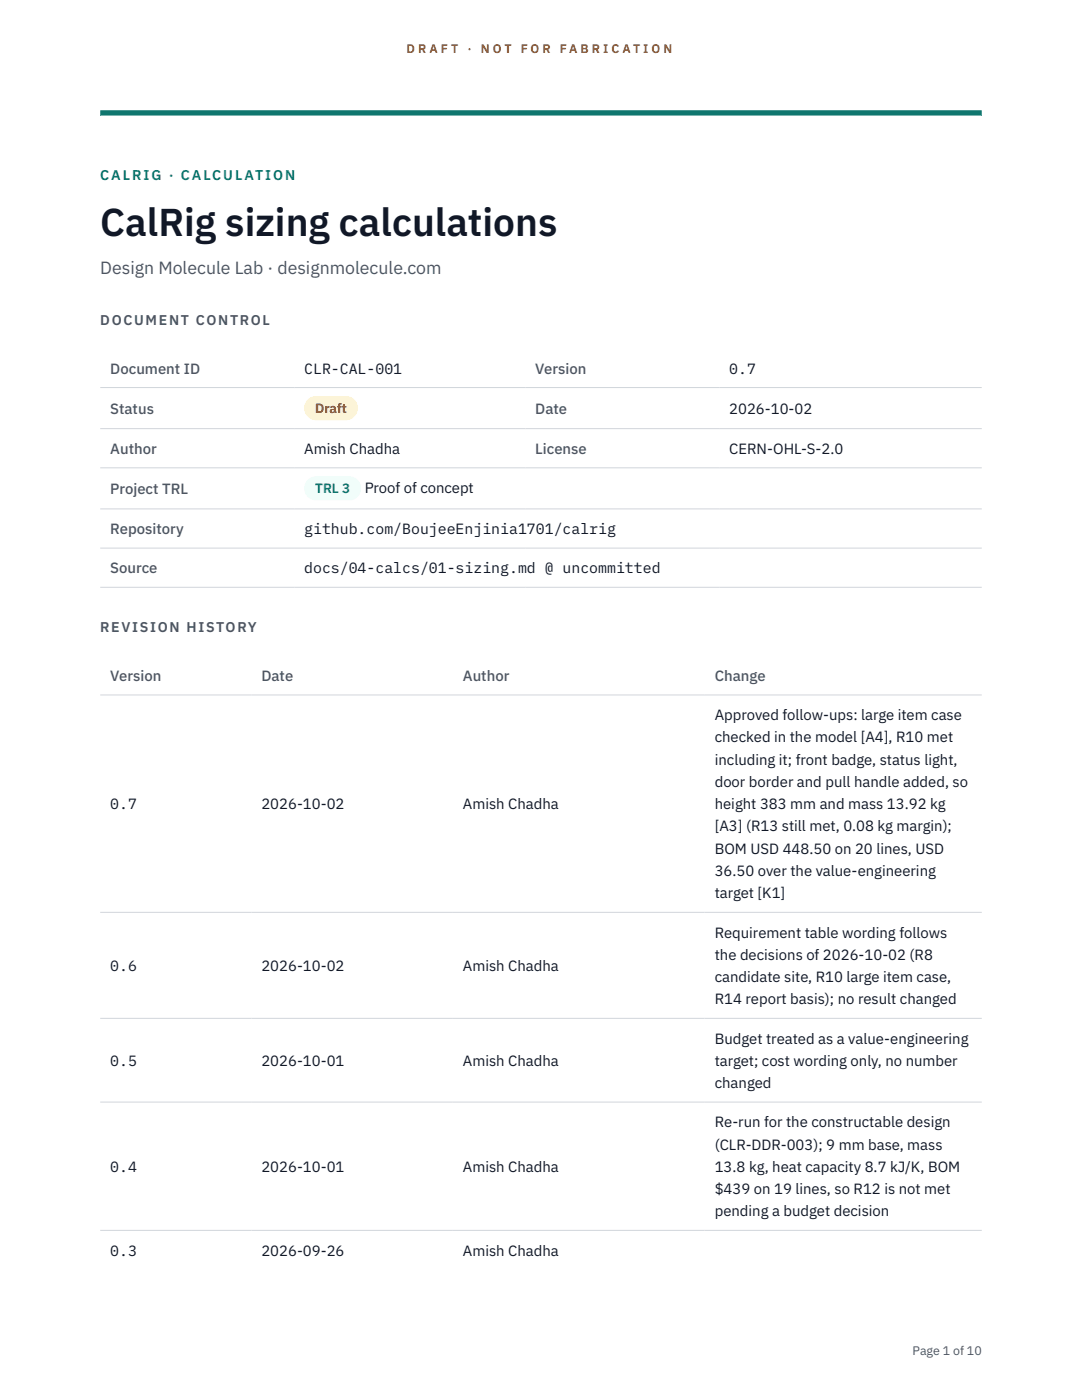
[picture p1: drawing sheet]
<svg xmlns="http://www.w3.org/2000/svg" width="216mm" height="279mm" viewBox="0 0 216 279" stroke-linecap="round" stroke-linejoin="round" font-family="sans-serif">
<defs><g id="words">
<text font-size="7.8" fill="#111827" x="20" y="47.1">CalRig sizing calculations</text>
<text font-size="3.5" fill="#4b5563" x="20" y="54.6">Design Molecule Lab · designmolecule.com</text>
<g font-size="3" fill="#4b5563">
<text x="22" y="74.5">Document ID</text>
<text x="106.8" y="74.5">Version</text>
<text x="22" y="82.6">Status</text>
<text x="106.8" y="82.6">Date</text>
<text x="22" y="90.6">Author</text>
<text x="106.8" y="90.6">License</text>
<text x="22" y="98.6">Project TRL</text>
<text x="22" y="106.6">Repository</text>
<text x="22" y="114.4">Source</text>
<text x="22" y="135.9">Version</text>
<text x="52.2" y="135.9">Date</text>
<text x="92.4" y="135.9">Author</text>
<text x="142.6" y="135.9">Change</text>
</g>
<g font-size="3" fill="#111827">
<text x="60.7" y="74.5">CLR-CAL-001</text>
<text x="145.5" y="74.5">0.7</text>
<text x="145.5" y="82.6">2026-10-02</text>
<text x="60.7" y="90.6">Amish Chadha</text>
<text x="145.5" y="90.6">CERN-OHL-S-2.0</text>
<text x="72.8" y="98.5">Proof of concept</text>
<text x="60.7" y="106.6">github.com/BoujeeEnjinia1701/calrig</text>
<text x="60.7" y="114.4">docs/04-calcs/01-sizing.md @ uncommitted</text>
<text x="142.6" y="143.7">Approved follow-ups: large item case</text>
<text x="142.6" y="148.2">checked in the model [A4], R10 met</text>
<text x="142.6" y="152.6">including it; front badge, status light,</text>
<text x="22" y="161.5">0.7</text>
<text x="52.2" y="161.5">2026-10-02</text>
<text x="92.4" y="161.5">Amish Chadha</text>
<text x="142.6" y="157.1">door border and pull handle added, so</text>
<text x="142.6" y="161.5">height 383 mm and mass 13.92 kg</text>
<text x="142.6" y="165.9">[A3] (R13 still met, 0.08 kg margin);</text>
<text x="142.6" y="170.4">BOM USD 448.50 on 20 lines, USD</text>
<text x="142.6" y="174.8">36.50 over the value-engineering</text>
<text x="142.6" y="179.3">target [K1]</text>
<text x="142.6" y="187.1">Requirement table wording follows</text>
<text x="142.6" y="191.5">the decisions of 2026-10-02 (R8</text>
<text x="22" y="193.8">0.6</text>
<text x="52.2" y="193.8">2026-10-02</text>
<text x="92.4" y="193.8">Amish Chadha</text>
<text x="142.6" y="196">candidate site, R10 large item case,</text>
<text x="142.6" y="200.4">R14 report basis); no result changed</text>
<text x="142.6" y="208.3">Budget treated as a value-engineering</text>
<text x="22" y="212.7">0.5</text>
<text x="52.2" y="212.7">2026-10-01</text>
<text x="92.4" y="212.7">Amish Chadha</text>
<text x="142.6" y="212.7">target; cost wording only, no number</text>
<text x="142.6" y="217.1">changed</text>
<text x="142.6" y="225">Re-run for the constructable design</text>
<text x="22" y="233.9">0.4</text>
<text x="52.2" y="233.9">2026-10-01</text>
<text x="92.4" y="233.9">Amish Chadha</text>
<text x="142.6" y="229.4">(CLR-DDR-003); 9 mm base, mass</text>
<text x="142.6" y="233.9">13.8 kg, heat capacity 8.7 kJ/K, BOM</text>
<text x="142.6" y="238.3">$439 on 19 lines, so R12 is not met</text>
<text x="142.6" y="242.7">pending a budget decision</text>
<text x="22" y="250.6">0.3</text>
<text x="52.2" y="250.6">2026-09-26</text>
<text x="92.4" y="250.6">Amish Chadha</text>
</g>
<text font-size="2.8" fill="#0f766e" x="20" y="36">CALRIG · CALCULATION</text>
<g font-size="2.8" fill="#4b5563">
<text x="20" y="64.8">DOCUMENT CONTROL</text>
<text x="20" y="126.2">REVISION HISTORY</text>
</g>
<text font-size="2.7" fill="#92400e" x="62.9" y="82.5">Draft</text>
<text font-size="2.7" fill="#0f766e" x="62.9" y="98.5">TRL 3</text>
<g font-size="2.5" fill="#b45309">
<text x="81.1" y="10.5">D R A F T</text>
<text x="93.3" y="10.5">·</text>
<text x="95.9" y="10.5">N O T</text>
<text x="103.9" y="10.5">F O R</text>
<text x="111.7" y="10.5">F A B R I C A T I O N</text>
</g>
<text font-size="2.5" fill="#4b5563" x="182.1" y="270.3">Page 1 of 10</text>
</g></defs>
<path d="M20 23.1h175.9zM20 22h175.9v1.1h-175.9z" fill-rule="evenodd" fill="#0f766e"/>
<path d="M20 77.3h175.9M20 85.5h175.9M20 93.4h175.9M20 101.6h175.9M20 109.4h175.9M20 117.2h175.9M20 138.7h175.9M20 182.1h175.9M20 203.2h175.9M20 219.9h175.9M20 245.5h175.9" fill="none" stroke="#d1d5db" stroke-width=".2"/>
<path d="M60.7 79h10.7v4.9h-10.7z" fill="#fef3c7"/>
<path d="M60.7 95.1h11.4v4.8h-11.4z" fill="#f0fdfa"/>
<use href="#words"/>
</svg>
